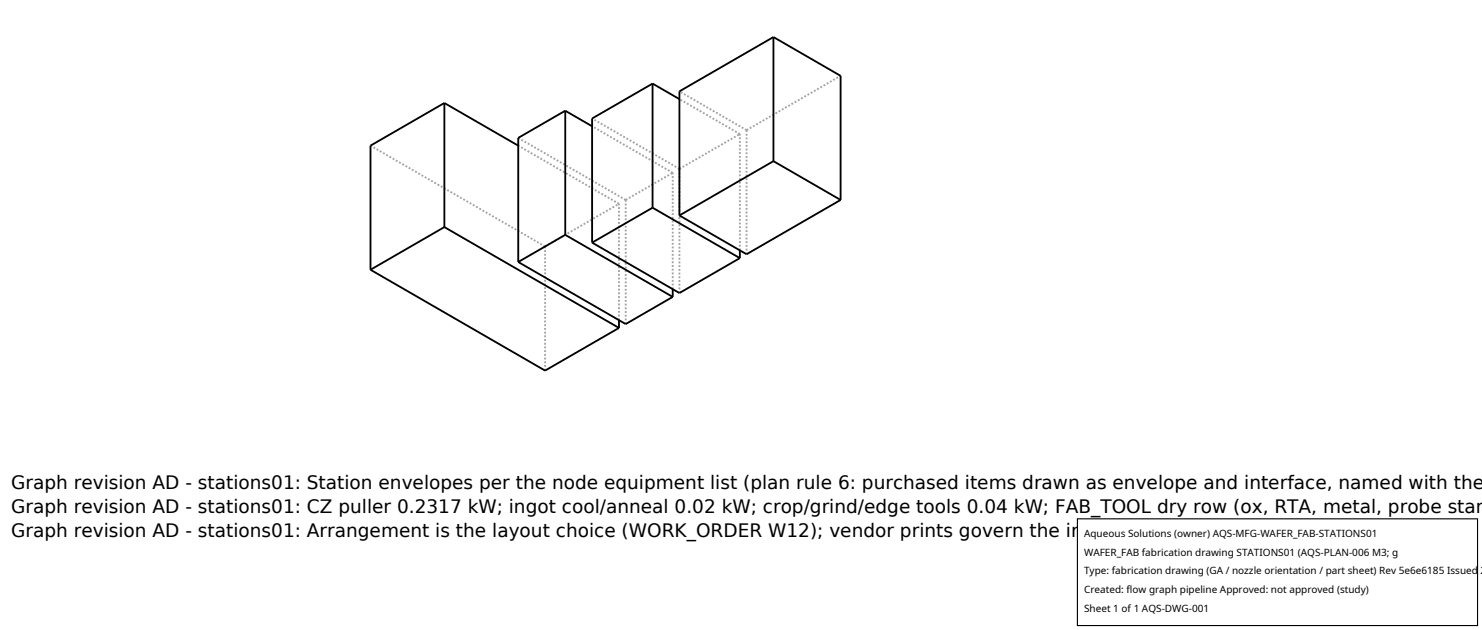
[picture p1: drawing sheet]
<svg xmlns="http://www.w3.org/2000/svg" width="212mm" height="90mm" viewBox="0 0 212 90" stroke-linecap="round" stroke-linejoin="round" font-family="sans-serif">
<defs><g id="words">
<g font-size="2.6">
<text x="1.6" y="69.8">Graph revision AD - stations01: Station envelopes per the node equipment list (plan rule 6: purchased items drawn as envelope and interface, named with the</text>
<text x="1.6" y="73.3">Graph revision AD - stations01: CZ puller 0.2317 kW; ingot cool/anneal 0.02 kW; crop/grind/edge tools 0.04 kW; FAB_TOOL dry row (ox, RTA, metal, probe stan</text>
<text x="1.6" y="76.7">Graph revision AD - stations01: Arrangement is the layout choice (WORK_ORDER W12); vendor prints govern the internals of each purchased station</text>
</g>
<g font-size="1.4">
<text x="154.8" y="76.6">Aqueous Solutions (owner) AQS-MFG-WAFER_FAB-STATIONS01</text>
<text x="154.8" y="79.3">WAFER_FAB fabrication drawing STATIONS01 (AQS-PLAN-006 M3; g</text>
<text x="154.8" y="82">Type: fabrication drawing (GA / nozzle orientation / part sheet) Rev 5e6e6185 Issued 2</text>
<text x="154.8" y="84.7">Created: flow graph pipeline Approved: not approved (study)</text>
<text x="154.8" y="87.4">Sheet 1 of 1 AQS-DWG-001</text>
</g>
</g></defs>
<g fill="none" stroke="#a0a0a0" stroke-width=".26" stroke-dasharray=".3 .3" stroke-linecap="butt">
<path d="M105.7 19.1l-8.7-4.9M106.6 18.6l-9.6-5.6M106.6 18.6l13.5-7.8M77.9 35.2l-25-14.4M77.9 35.2l10.5-6.1M88.4 29.1l-14.4-8.3M89.4 28.6l-15.4-8.9M89.4 28.6l6.7-3.9M96.1 24.7l-11.5-6.7M97 24.1l-12.4-7.2M97 24.1l8.7-5M105.7 35.7v-16.6"/>
<path d="M106.6 36.3v-17.7M77.9 52.9v-17.7M88.4 45.7v-16.6M89.4 46.3v-17.7M96.1 41.3v-16.6M97 41.8v-17.7"/>
</g>
<g fill="none" stroke="#000" stroke-width=".26">
<path d="M63.5 14.7l-10.6 6.1v17.7M63.5 14.7v17.7M63.5 14.7l10.5 6.1M80.7 15.8l-6.7 3.9v17.7M80.7 15.8v17.7M80.7 15.8l3.9 2.2M93.2 11.9l-8.6 5v17.7M93.2 11.9v17.8M93.2 11.9l3.8 2.3M110.5 5.3l-13.5 7.7v17.8M110.5 5.3v17.7M110.5 5.3l9.6 5.5v17.8"/>
<path d="M52.9 38.5l25 14.4 10.5-6.1M63.5 32.4l24.9 14.4M63.5 32.4l-10.6 6.1M74 37.4l15.4 8.9 6.7-3.9M80.7 33.5l15.4 8.9M80.7 33.5l-6.7 3.9M84.6 34.6l12.4 7.2 8.7-4.9M93.2 29.7l12.5 7.2M93.2 29.7l-8.6 4.9M105.7 35.7v1.2M110.5 23l9.6 5.6M110.5 23l-13.5 7.8"/>
<path d="M120.1 28.6l-13.5 7.7-9.6-5.5M88.4 45.7v1.1M96.1 41.3v1.1"/>
</g>
<path d="M153.9 74.1h57.1v15.2h-57.1z" fill="#fff" stroke="#000" stroke-width=".16"/>
<use href="#words"/>
</svg>
